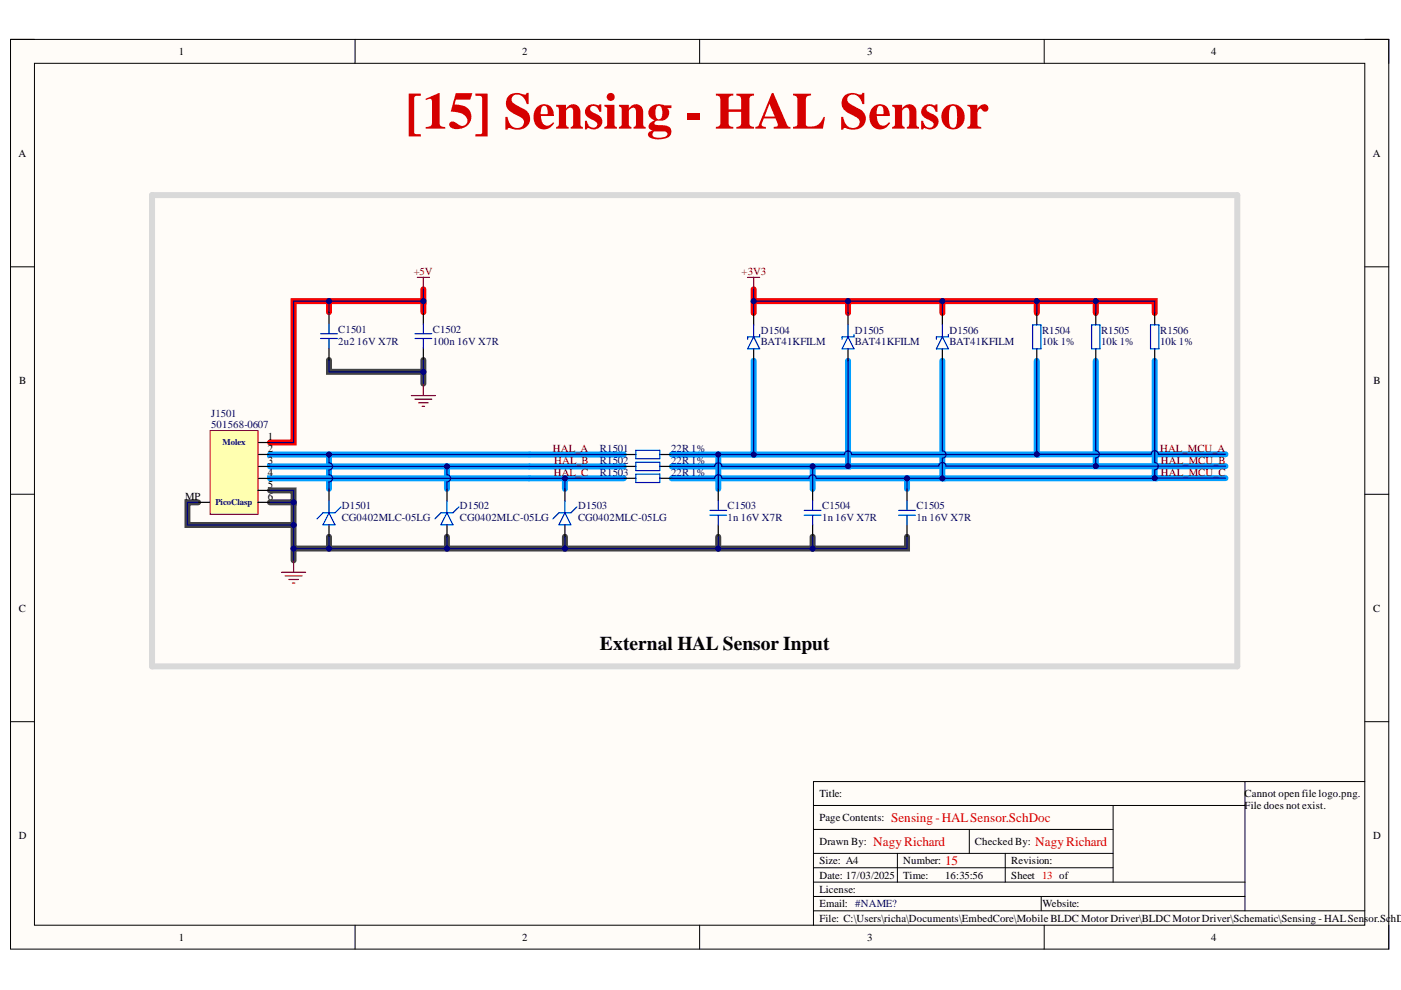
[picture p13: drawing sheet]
<svg xmlns="http://www.w3.org/2000/svg" width="297mm" height="210mm" viewBox="0 0 297 210" stroke-linecap="round" stroke-linejoin="round" font-family="sans-serif">
<defs><g id="words">
<text font-size="11" fill="#d50000" x="85.9" y="27.3">[15] Sensing - HAL Sensor</text>
<text font-size="4.1" x="127.2" y="137.9">External HAL Sensor Input</text>
<g font-size="2.8" fill="#d50000">
<text x="185.1" y="179.4">NagyRichard</text>
<text x="189" y="174.3">Sensing-HALSensor.SchDoc</text>
<text x="219.5" y="179.4">NagyRichard</text>
<text x="200.4" y="183.4">15</text>
</g>
<g font-size="2.3">
<text x="37.9" y="11.7">1</text>
<text x="110.7" y="11.7">2</text>
<text x="183.9" y="11.7">3</text>
<text x="256.8" y="11.7">4</text>
<text x="3.9" y="33.3">A</text>
<text x="291" y="33.3">A</text>
<text x="4.1" y="81.4">B</text>
<text x="291.2" y="81.4">B</text>
<text x="56.8" y="93.4">1</text>
<text x="56.8" y="95.9">2</text>
<text x="56.8" y="98.4">3</text>
<text x="56.8" y="101">4</text>
<text x="39.2" y="106">MP</text>
<text x="56.8" y="103.5">5</text>
<text x="56.8" y="106">6</text>
<text x="4" y="129.7">C</text>
<text x="291.1" y="129.7">C</text>
<text x="173.7" y="169">Title:</text>
<text x="263.9" y="169">Cannot open file logo.png.</text>
<text x="263.9" y="171.6">File does not exist.</text>
<text x="4" y="177.9">D</text>
<text x="173.7" y="179.2">Drawn By:</text>
<text x="173.7" y="174.1">Page Contents:</text>
<text x="206.7" y="179.2">Checked By:</text>
<text x="291.1" y="177.9">D</text>
<text x="173.7" y="183.2">Size: A4</text>
<text x="191.5" y="183.2">Number:</text>
<text x="214.4" y="183.2">Revision:</text>
<text x="173.7" y="186.3">Date: 17/03/2025</text>
<text x="173.7" y="189.3">License:</text>
<text x="191.5" y="186.3">Time:</text>
<text x="200.4" y="186.3">16:35:56</text>
<text x="214.4" y="186.3">Sheet 13 of</text>
<text x="173.7" y="195.4">File: C:\Users\richa\Documents\EmbedCore\Mobile BLDC Motor Driver\BLDC Motor Driver\Schematic\Sensing - HALSensor.SchDo</text>
<text x="173.7" y="192.4">Email: #NAME?</text>
<text x="221" y="192.4">Website:</text>
<text x="37.9" y="199.5">1</text>
<text x="110.7" y="199.5">2</text>
<text x="183.9" y="199.5">3</text>
<text x="256.8" y="199.5">4</text>
</g>
<g font-size="2.3" fill="#800000">
<text x="87.7" y="58.3">+5V</text>
<text x="157.2" y="58.3">+3V3</text>
<text x="117.2" y="95.9">HAL_A</text>
<text x="246" y="95.8">HAL_MCU_A</text>
<text x="117.4" y="101">HAL_C</text>
<text x="117.5" y="98.4">HAL_B</text>
<text x="246.1" y="98.3">HAL_MCU_B</text>
<text x="246.1" y="100.9">HAL_MCU_C</text>
</g>
<g font-size="2.3" fill="#000080">
<text x="71.7" y="70.5">C1501</text>
<text x="91.8" y="70.5">C1502</text>
<text x="161.3" y="70.7">D1504</text>
<text x="181.3" y="70.7">D1505</text>
<text x="201.3" y="70.7">D1506</text>
<text x="220.9" y="70.7">R1504</text>
<text x="233.4" y="70.7">R1505</text>
<text x="246" y="70.7">R1506</text>
<text x="71.7" y="73.1">2u2</text>
<text x="75.7" y="73.1">16V X7R</text>
<text x="91.8" y="73.1">100n 16V X7R</text>
<text x="161.3" y="73.2">BAT41KFILM</text>
<text x="181.3" y="73.2">BAT41KFILM</text>
<text x="201.3" y="73.2">BAT41KFILM</text>
<text x="220.9" y="73.2">10k 1%</text>
<text x="233.4" y="73.2">10k 1%</text>
<text x="246" y="73.2">10k 1%</text>
<text x="44.7" y="88.4">J1501</text>
<text x="44.7" y="90.8">501568-0607</text>
<text x="127.2" y="95.8">R1501</text>
<text x="142.3" y="95.8">22R 1%</text>
<text x="127.2" y="98.3">R1502</text>
<text x="127.2" y="100.9">R1503</text>
<text x="142.3" y="98.3">22R 1%</text>
<text x="142.3" y="100.9">22R 1%</text>
<text x="72.5" y="108">D1501</text>
<text x="97.5" y="108">D1502</text>
<text x="122.6" y="108">D1503</text>
<text x="154.3" y="108">C1503</text>
<text x="174.3" y="108">C1504</text>
<text x="194.3" y="108">C1505</text>
<text x="72.5" y="110.5">CG0402MLC-05LG</text>
<text x="97.5" y="110.5">CG0402MLC-05LG</text>
<text x="122.6" y="110.5">CG0402MLC-05LG</text>
<text x="154.3" y="110.5">1n 16V X7R</text>
<text x="174.3" y="110.5">1n 16V X7R</text>
<text x="194.3" y="110.5">1n 16V X7R</text>
</g>
<g font-size="1.9" fill="#000080">
<text x="47.2" y="94.5">Molex</text>
<text x="45.7" y="107.1">PicoClasp</text>
</g>
</g></defs>
<path d="M2.2 8.4h292.2v192.8h-292.2z" fill-rule="evenodd" fill="#fffcf8"/>
<path d="M2.2 8.4h292.2v192.8h-292.2z" fill="none" stroke="#000" stroke-width=".21"/>
<path d="M7.3 13.4h282.1v182.8h-282.1z" fill-rule="evenodd" fill="#fffcf8"/>
<g fill="none" stroke="#000" stroke-width=".21">
<path d="M2.2 8.3h5.1M7.3 13.4h282.1v182.8h-282.1zM75.3 8.3v5.1M148.3 8.3v5.1M221.4 8.4v5M289.4 8.4h5v5M2.2 56.6h5.1M289.4 56.6h5M2.2 104.8h5.1M289.4 104.8h5M2.2 153h5.1M289.4 153h5"/>
<path d="M172.5 175.9h63.5M172.5 170.8h91.5M205.5 175.9v5M236 170.8v16.2M264 165.7v27.4M289.4 165.7h-116.9v30.5M75.3 196.2v5M148.3 196.2v5M172.5 180.9h63.5M172.5 187h91.5M172.5 184h63.5M172.5 190.1h91.5"/>
<path d="M172.5 193.1h116.9M190.3 180.9v6.1M213.1 180.9v6.1M220.8 190.1v3M221.4 196.2v5M294.4 196.2v5"/>
</g>
<path d="M69.8 63.8v2.4M89.8 61.3v2.5h-27.6v30h-5M89.8 63.8v2.4M159.8 61.3v5M159.8 63.8h85v2.6M179.8 63.8v2.6M199.8 63.8v2.6M219.8 63.8v2.6M232.3 63.8v2.6" fill="none" stroke="#f00" stroke-width="1.3"/>
<path d="M69.8 76.3v2.5h20M89.8 76.3v5M42 106.5h-2.3v4.8h22.5M57.2 104h5v2.5h-5M62.2 106.5v12.3M69.8 113.8v2.5M94.8 113.8v2.5M119.8 113.8v2.5M152.3 113.8v2.5M172.3 113.8v2.5M192.3 113.8v2.5h-130" fill="none" stroke="#434343" stroke-width="1.3"/>
<g fill="none" stroke="#009fff" stroke-width="1.3">
<path d="M159.8 76.5v19.9h-17.4M179.8 76.5v22.3M199.8 76.5v24.9h-57.4M219.8 76.5v19.8M232.3 76.5v22.3l-89.9 .1M244.8 76.5v24.9M57.2 96.4h75.1M69.8 96.4v7.3M94.8 98.9v4.8M132.3 98.9h-75.1M152.3 96.4v7.3M172.3 98.9v4.8"/>
<path d="M232.3 98.8h27.5M259.8 96.3l-100 .1M119.8 101.4v2.3M132.3 101.4h-75.1M192.3 101.4v2.3M259.8 101.4h-60"/>
</g>
<path d="M54.7 93.8h2.5M54.7 96.4h2.5M54.7 98.9h2.5M42 106.5h2.5M54.7 101.4h2.5" fill="none" stroke="#000" stroke-width=".25"/>
<path d="M44.5 91.3h10.2v17.8h-10.2z" fill-rule="evenodd" fill="#ffffb0"/>
<path d="M44.5 91.3h10.2v17.8h-10.2z" fill="none" stroke="#800000" stroke-width=".21"/>
<g fill="none" stroke="#000" stroke-width=".25">
<path d="M69.8 66.2v2.5M69.8 73.8v2.5M89.8 66.2v2.5M89.8 73.8v2.5M159.8 66.3v2.6M159.8 74v2.5M179.8 66.4v2.5M179.8 74v2.5M199.8 66.4v2.5M199.8 74v2.5M219.8 66.4v2.5M219.8 74v2.5"/>
<path d="M232.3 66.4v2.5M232.3 74v2.5M244.8 66.4v2.5M244.8 74v2.5M132.3 96.4h2.5M132.3 98.9h2.5M139.9 96.4h2.5M139.9 98.9h2.5M54.7 104h2.5M54.7 106.5h2.5M132.3 101.4h2.5M139.9 101.4h2.5"/>
<path d="M152.3 103.7v2.5M152.3 111.3v2.5M172.3 103.7v2.5M172.3 111.3v2.5M192.3 103.7v2.5M192.3 111.3v2.5"/>
</g>
<g fill="none" stroke="#00f" stroke-width=".25">
<path d="M68 71.8h3.5M68 70.8h3.5M69.8 68.7v2.1M69.8 71.8v2M88 71.8h3.5M88 70.8h3.5M89.8 68.7v2.1M89.8 71.8v2M159.8 71.4l1.3 2.6h-2.6zM159.8 68.9v2.5M161.1 70.9v.5h-2.6v.5M179.8 71.4l1.3 2.6h-2.6z"/>
<path d="M179.8 68.9v2.5M181.1 70.9v.5h-2.6v.5M199.8 71.4l1.3 2.6h-2.6zM199.8 68.9v2.5M201.1 70.9v.5h-2.6v.5M218.9 68.9h1.8v5.1h-1.8zM231.4 68.9h1.8v5.1h-1.8zM243.9 68.9h1.8v5.1h-1.8zM134.8 95.5h5.1v1.8h-5.1zM134.8 98h5.1v1.8h-5.1zM134.8 100.5h5.1v1.8h-5.1zM150.5 109.2h3.6"/>
<path d="M150.5 108.2h3.6M152.3 106.2v2M152.3 109.2v2.1M170.5 109.2h3.6M170.5 108.2h3.6M172.3 106.2v2M172.3 109.2v2.1M190.5 109.2h3.6M190.5 108.2h3.6M192.3 106.2v2M192.3 109.2v2.1"/>
</g>
<g fill="none" stroke="#800000" stroke-width=".25">
<path d="M88.5 58.8h2.5M89.8 58.8v2.5M158.5 58.8h2.6M159.8 58.8v2.5M87.2 83.9h5.1M88 84.6h3.5M88.7 85.4h2.1M89.5 86.2h.5M89.8 81.3v2.6M62.2 118.8v2.5M59.7 121.3h5.1M60.5 122.1h3.5"/>
<path d="M61.2 122.9h2.1M62 123.6h.5"/>
</g>
<path d="M32.2 41.4h230.1v99.9h-230.1z" fill="none" stroke="#d9d9d9" stroke-width="1.3"/>
<path d="M69.8 63.8v2.4" fill="none" stroke="#000080" stroke-width=".25"/>
<circle cx="69.8" cy="63.8" r=".51" fill="#000080"/>
<circle cx="69.8" cy="63.8" r=".51" fill="none" stroke="#000080" stroke-width=".21"/>
<path d="M69.8 76.3v2.5h20" fill="none" stroke="#000080" stroke-width=".25"/>
<circle cx="89.8" cy="78.8" r=".51" fill="#000080"/>
<circle cx="89.8" cy="78.8" r=".51" fill="none" stroke="#000080" stroke-width=".21"/>
<path d="M89.8 63.8v2.4" fill="none" stroke="#000080" stroke-width=".25"/>
<circle cx="89.8" cy="63.8" r=".51" fill="#000080"/>
<circle cx="89.8" cy="63.8" r=".51" fill="none" stroke="#000080" stroke-width=".21"/>
<path d="M57.2 96.4h55.1" fill="none" stroke="#000080" stroke-width=".25"/>
<circle cx="69.8" cy="96.4" r=".51" fill="#000080"/>
<circle cx="69.8" cy="96.4" r=".51" fill="none" stroke="#000080" stroke-width=".21"/>
<path d="M112.3 98.9h-55.1" fill="none" stroke="#000080" stroke-width=".25"/>
<circle cx="94.8" cy="98.9" r=".51" fill="#000080"/>
<circle cx="94.8" cy="98.9" r=".51" fill="none" stroke="#000080" stroke-width=".21"/>
<path d="M42 106.5h-2.3v4.8h22.5M112.3 101.4h-55.1" fill="none" stroke="#000080" stroke-width=".25"/>
<circle cx="62.2" cy="111.3" r=".51" fill="#000080"/>
<circle cx="62.2" cy="111.3" r=".51" fill="none" stroke="#000080" stroke-width=".21"/>
<path d="M57.2 104h5v2.5h-5" fill="none" stroke="#000080" stroke-width=".25"/>
<circle cx="62.2" cy="106.5" r=".51" fill="#000080"/>
<circle cx="62.2" cy="106.5" r=".51" fill="none" stroke="#000080" stroke-width=".21"/>
<path d="M179.8 76.5v22.3" fill="none" stroke="#000080" stroke-width=".25"/>
<circle cx="179.8" cy="98.8" r=".51" fill="#000080"/>
<circle cx="179.8" cy="98.8" r=".51" fill="none" stroke="#000080" stroke-width=".21"/>
<path d="M172.3 98.9v4.8" fill="none" stroke="#000080" stroke-width=".25"/>
<circle cx="172.3" cy="98.9" r=".51" fill="#000080"/>
<circle cx="172.3" cy="98.9" r=".51" fill="none" stroke="#000080" stroke-width=".21"/>
<path d="M192.3 101.4v2.3" fill="none" stroke="#000080" stroke-width=".25"/>
<circle cx="192.3" cy="101.4" r=".51" fill="#000080"/>
<circle cx="192.3" cy="101.4" r=".51" fill="none" stroke="#000080" stroke-width=".21"/>
<path d="M172.3 113.8v2.5" fill="none" stroke="#000080" stroke-width=".25"/>
<circle cx="172.3" cy="116.3" r=".51" fill="#000080"/>
<circle cx="172.3" cy="116.3" r=".51" fill="none" stroke="#000080" stroke-width=".21"/>
<path d="M232.3 63.8v2.6" fill="none" stroke="#000080" stroke-width=".25"/>
<circle cx="232.3" cy="63.8" r=".51" fill="#000080"/>
<circle cx="232.3" cy="63.8" r=".51" fill="none" stroke="#000080" stroke-width=".21"/>
<path d="M219.8 63.8v2.6" fill="none" stroke="#000080" stroke-width=".25"/>
<circle cx="219.8" cy="63.8" r=".51" fill="#000080"/>
<circle cx="219.8" cy="63.8" r=".51" fill="none" stroke="#000080" stroke-width=".21"/>
<path d="M199.8 63.8v2.6" fill="none" stroke="#000080" stroke-width=".25"/>
<circle cx="199.8" cy="63.8" r=".51" fill="#000080"/>
<circle cx="199.8" cy="63.8" r=".51" fill="none" stroke="#000080" stroke-width=".21"/>
<path d="M179.8 63.8v2.6" fill="none" stroke="#000080" stroke-width=".25"/>
<circle cx="179.8" cy="63.8" r=".51" fill="#000080"/>
<circle cx="179.8" cy="63.8" r=".51" fill="none" stroke="#000080" stroke-width=".21"/>
<path d="M219.8 76.5v19.8" fill="none" stroke="#000080" stroke-width=".25"/>
<circle cx="219.8" cy="96.3" r=".51" fill="#000080"/>
<circle cx="219.8" cy="96.3" r=".51" fill="none" stroke="#000080" stroke-width=".21"/>
<path d="M232.3 98.8h27.5" fill="none" stroke="#000080" stroke-width=".25"/>
<circle cx="232.3" cy="98.8" r=".51" fill="#000080"/>
<circle cx="232.3" cy="98.8" r=".51" fill="none" stroke="#000080" stroke-width=".21"/>
<path d="M244.8 76.5v21.6a.76 .76 0 0 1 .8 .7 .76 .76 0 0 1-.8 .8v1.8" fill="none" stroke="#000080" stroke-width=".25"/>
<circle cx="244.8" cy="101.4" r=".51" fill="#000080"/>
<circle cx="244.8" cy="101.4" r=".51" fill="none" stroke="#000080" stroke-width=".21"/>
<path d="M159.8 63.8h85v2.6" fill="none" stroke="#000080" stroke-width=".25"/>
<circle cx="159.8" cy="63.8" r=".51" fill="#000080"/>
<circle cx="159.8" cy="63.8" r=".51" fill="none" stroke="#000080" stroke-width=".21"/>
<circle cx="179.8" cy="63.8" r=".51" fill="#000080"/>
<circle cx="179.8" cy="63.8" r=".51" fill="none" stroke="#000080" stroke-width=".21"/>
<circle cx="199.8" cy="63.8" r=".51" fill="#000080"/>
<circle cx="199.8" cy="63.8" r=".51" fill="none" stroke="#000080" stroke-width=".21"/>
<circle cx="219.8" cy="63.8" r=".51" fill="#000080"/>
<circle cx="219.8" cy="63.8" r=".51" fill="none" stroke="#000080" stroke-width=".21"/>
<circle cx="232.3" cy="63.8" r=".51" fill="#000080"/>
<circle cx="232.3" cy="63.8" r=".51" fill="none" stroke="#000080" stroke-width=".21"/>
<path d="M159.8 61.3v5" fill="none" stroke="#000080" stroke-width=".25"/>
<circle cx="159.8" cy="63.8" r=".51" fill="#000080"/>
<circle cx="159.8" cy="63.8" r=".51" fill="none" stroke="#000080" stroke-width=".21"/>
<path d="M259.8 96.3h-14.2a.77 .77 0 0 0-.8-.7 .77 .77 0 0 0-.7 .7l-63.5 .1a.76 .76 0 0 0-.8-.8 .76 .76 0 0 0-.8 .8h-19.2" fill="none" stroke="#000080" stroke-width=".25"/>
<circle cx="159.8" cy="96.4" r=".51" fill="#000080"/>
<circle cx="159.8" cy="96.4" r=".51" fill="none" stroke="#000080" stroke-width=".21"/>
<circle cx="219.8" cy="96.3" r=".51" fill="#000080"/>
<circle cx="219.8" cy="96.3" r=".51" fill="none" stroke="#000080" stroke-width=".21"/>
<path d="M259.8 101.4h-60" fill="none" stroke="#000080" stroke-width=".25"/>
<circle cx="199.8" cy="101.4" r=".51" fill="#000080"/>
<circle cx="199.8" cy="101.4" r=".51" fill="none" stroke="#000080" stroke-width=".21"/>
<circle cx="244.8" cy="101.4" r=".51" fill="#000080"/>
<circle cx="244.8" cy="101.4" r=".51" fill="none" stroke="#000080" stroke-width=".21"/>
<path d="M152.3 113.8v2.5" fill="none" stroke="#000080" stroke-width=".25"/>
<circle cx="152.3" cy="116.3" r=".51" fill="#000080"/>
<circle cx="152.3" cy="116.3" r=".51" fill="none" stroke="#000080" stroke-width=".21"/>
<path d="M152.3 96.4v7.3" fill="none" stroke="#000080" stroke-width=".25"/>
<circle cx="152.3" cy="96.4" r=".51" fill="#000080"/>
<circle cx="152.3" cy="96.4" r=".51" fill="none" stroke="#000080" stroke-width=".21"/>
<path d="M199.8 76.5v19.1a.76 .76 0 0 1 .8 .8 .76 .76 0 0 1-.8 .7v4.3h-26.7a.76 .76 0 0 0-.8-.7 .76 .76 0 0 0-.8 .7h-18.5a.76 .76 0 0 0-.7-.7 .76 .76 0 0 0-.8 .7h-9.1" fill="none" stroke="#000080" stroke-width=".25"/>
<circle cx="199.8" cy="101.4" r=".51" fill="#000080"/>
<circle cx="199.8" cy="101.4" r=".51" fill="none" stroke="#000080" stroke-width=".21"/>
<circle cx="192.3" cy="101.4" r=".51" fill="#000080"/>
<circle cx="192.3" cy="101.4" r=".51" fill="none" stroke="#000080" stroke-width=".21"/>
<path d="M232.3 76.5v19.1a.76 .76 0 0 1 .8 .7 .76 .76 0 0 1-.8 .8v1.7h-31.7a.77 .77 0 0 0-.8-.7 .77 .77 0 0 0-.8 .7l-46 .1a.76 .76 0 0 0-.7-.8 .76 .76 0 0 0-.8 .8h-9.1" fill="none" stroke="#000080" stroke-width=".25"/>
<circle cx="232.3" cy="98.8" r=".51" fill="#000080"/>
<circle cx="232.3" cy="98.8" r=".51" fill="none" stroke="#000080" stroke-width=".21"/>
<circle cx="179.8" cy="98.8" r=".51" fill="#000080"/>
<circle cx="179.8" cy="98.8" r=".51" fill="none" stroke="#000080" stroke-width=".21"/>
<circle cx="172.3" cy="98.9" r=".51" fill="#000080"/>
<circle cx="172.3" cy="98.9" r=".51" fill="none" stroke="#000080" stroke-width=".21"/>
<path d="M159.8 76.5v19.9h-17.4" fill="none" stroke="#000080" stroke-width=".25"/>
<circle cx="152.3" cy="96.4" r=".51" fill="#000080"/>
<circle cx="152.3" cy="96.4" r=".51" fill="none" stroke="#000080" stroke-width=".21"/>
<circle cx="159.8" cy="96.4" r=".51" fill="#000080"/>
<circle cx="159.8" cy="96.4" r=".51" fill="none" stroke="#000080" stroke-width=".21"/>
<path d="M112.3 96.4h20M112.3 98.9h20M112.3 101.4h20" fill="none" stroke="#000080" stroke-width=".25"/>
<circle cx="119.8" cy="101.4" r=".51" fill="#000080"/>
<circle cx="119.8" cy="101.4" r=".51" fill="none" stroke="#000080" stroke-width=".21"/>
<path d="M89.8 61.3v2.5h-27.6v30h-5" fill="none" stroke="#000080" stroke-width=".25"/>
<circle cx="69.8" cy="63.8" r=".51" fill="#000080"/>
<circle cx="69.8" cy="63.8" r=".51" fill="none" stroke="#000080" stroke-width=".21"/>
<circle cx="89.8" cy="63.8" r=".51" fill="#000080"/>
<circle cx="89.8" cy="63.8" r=".51" fill="none" stroke="#000080" stroke-width=".21"/>
<path d="M192.3 113.8v2.5h-130" fill="none" stroke="#000080" stroke-width=".25"/>
<circle cx="62.2" cy="116.3" r=".51" fill="#000080"/>
<circle cx="62.2" cy="116.3" r=".51" fill="none" stroke="#000080" stroke-width=".21"/>
<circle cx="69.8" cy="116.3" r=".51" fill="#000080"/>
<circle cx="69.8" cy="116.3" r=".51" fill="none" stroke="#000080" stroke-width=".21"/>
<circle cx="94.8" cy="116.3" r=".51" fill="#000080"/>
<circle cx="94.8" cy="116.3" r=".51" fill="none" stroke="#000080" stroke-width=".21"/>
<circle cx="119.8" cy="116.3" r=".51" fill="#000080"/>
<circle cx="119.8" cy="116.3" r=".51" fill="none" stroke="#000080" stroke-width=".21"/>
<circle cx="152.3" cy="116.3" r=".51" fill="#000080"/>
<circle cx="152.3" cy="116.3" r=".51" fill="none" stroke="#000080" stroke-width=".21"/>
<circle cx="172.3" cy="116.3" r=".51" fill="#000080"/>
<circle cx="172.3" cy="116.3" r=".51" fill="none" stroke="#000080" stroke-width=".21"/>
<path d="M62.2 106.5v12.3" fill="none" stroke="#000080" stroke-width=".25"/>
<circle cx="62.2" cy="116.3" r=".51" fill="#000080"/>
<circle cx="62.2" cy="116.3" r=".51" fill="none" stroke="#000080" stroke-width=".21"/>
<circle cx="62.2" cy="111.3" r=".51" fill="#000080"/>
<circle cx="62.2" cy="111.3" r=".51" fill="none" stroke="#000080" stroke-width=".21"/>
<circle cx="62.2" cy="106.5" r=".51" fill="#000080"/>
<circle cx="62.2" cy="106.5" r=".51" fill="none" stroke="#000080" stroke-width=".21"/>
<path d="M89.8 76.3v5" fill="none" stroke="#000080" stroke-width=".25"/>
<circle cx="89.8" cy="78.8" r=".51" fill="#000080"/>
<circle cx="89.8" cy="78.8" r=".51" fill="none" stroke="#000080" stroke-width=".21"/>
<path d="M69.8 103.7v2.5M69.8 111.3v2.5M94.8 103.7v2.5M94.8 111.3v2.5M119.8 103.7v2.5M119.8 111.3v2.5" fill="none" stroke="#000" stroke-width=".25"/>
<path d="M69.8 108.7l1.2 2.6h-2.5zM69.8 106.2v2.5M72.3 107.5l-1.3 1.2h-2.5l-1.3 1.3M94.8 108.7l1.2 2.6h-2.5zM94.8 106.2v2.5M97.3 107.5l-1.3 1.2h-2.5l-1.3 1.3M119.8 108.7l1.2 2.6h-2.5zM119.8 106.2v2.5M122.3 107.5l-1.3 1.2h-2.5l-1.3 1.3" fill="none" stroke="#00f" stroke-width=".25"/>
<path d="M119.8 101.4v2.3" fill="none" stroke="#000080" stroke-width=".25"/>
<circle cx="119.8" cy="101.4" r=".51" fill="#000080"/>
<circle cx="119.8" cy="101.4" r=".51" fill="none" stroke="#000080" stroke-width=".21"/>
<path d="M94.8 98.9v1.8a.76 .76 0 0 1 .7 .7 .76 .76 0 0 1-.7 .8v1.5" fill="none" stroke="#000080" stroke-width=".25"/>
<circle cx="94.8" cy="98.9" r=".51" fill="#000080"/>
<circle cx="94.8" cy="98.9" r=".51" fill="none" stroke="#000080" stroke-width=".21"/>
<path d="M69.8 96.4v1.7a.76 .76 0 0 1 .7 .8 .76 .76 0 0 1-.7 .8v1a.76 .76 0 0 1 .7 .7 .76 .76 0 0 1-.7 .8v1.5" fill="none" stroke="#000080" stroke-width=".25"/>
<circle cx="69.8" cy="96.4" r=".51" fill="#000080"/>
<circle cx="69.8" cy="96.4" r=".51" fill="none" stroke="#000080" stroke-width=".21"/>
<path d="M69.8 113.8v2.5" fill="none" stroke="#000080" stroke-width=".25"/>
<circle cx="69.8" cy="116.3" r=".51" fill="#000080"/>
<circle cx="69.8" cy="116.3" r=".51" fill="none" stroke="#000080" stroke-width=".21"/>
<path d="M94.8 113.8v2.5" fill="none" stroke="#000080" stroke-width=".25"/>
<circle cx="94.8" cy="116.3" r=".51" fill="#000080"/>
<circle cx="94.8" cy="116.3" r=".51" fill="none" stroke="#000080" stroke-width=".21"/>
<path d="M119.8 113.8v2.5" fill="none" stroke="#000080" stroke-width=".25"/>
<circle cx="119.8" cy="116.3" r=".51" fill="#000080"/>
<circle cx="119.8" cy="116.3" r=".51" fill="none" stroke="#000080" stroke-width=".21"/>
<use href="#words"/>
</svg>
